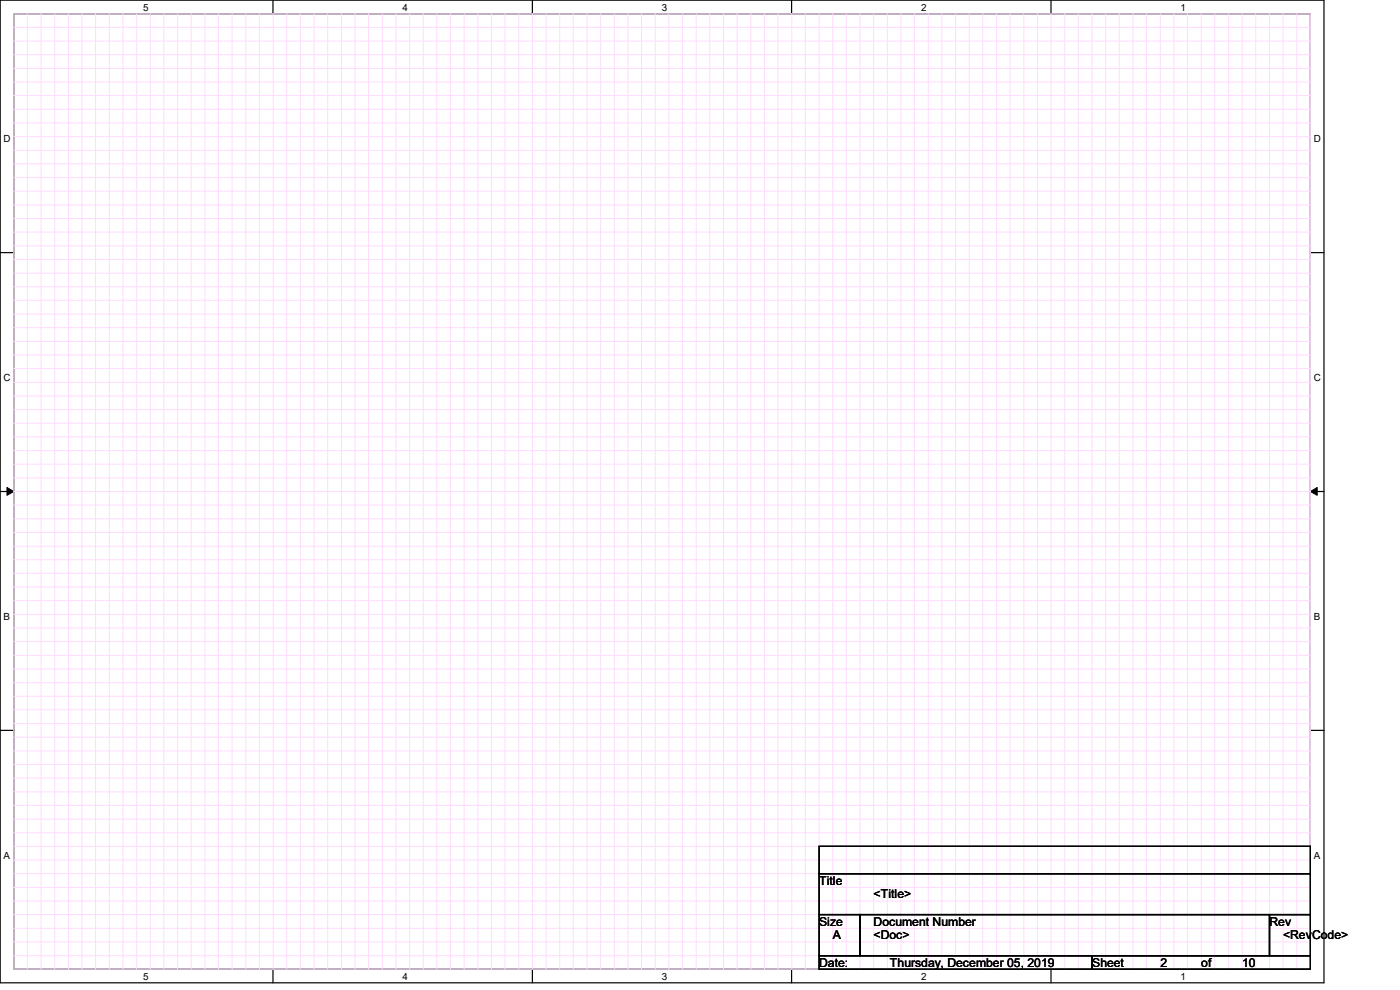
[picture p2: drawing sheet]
<svg xmlns="http://www.w3.org/2000/svg" width="297mm" height="210mm" viewBox="0 0 297 210" stroke-linecap="round" stroke-linejoin="round" font-family="sans-serif">
<defs><g id="words">
<g font-size="2.6">
<text x="173.8" y="187.7">Title</text>
<text x="185.3" y="190.6">&lt;Title&gt;</text>
<text x="173.8" y="196.3">Size</text>
<text x="185.3" y="196.3">Document Number</text>
<text x="269.3" y="196.3">Rev</text>
<text x="176.7" y="199.3">A</text>
<text x="185.3" y="199.3">&lt;Doc&gt;</text>
<text x="272.2" y="199.3">&lt;RevCode&gt;</text>
<text x="173.8" y="205.1">Date:</text>
<text x="188.8" y="205.1">Thursday, December 05, 2019</text>
<text x="231.7" y="205.1">Sheet</text>
<text x="246.2" y="205.1">2</text>
<text x="254.8" y="205.1">of</text>
<text x="263.5" y="205.1">10</text>
</g>
<g font-size="2.1">
<text x="30.4" y="2.2">5</text>
<text x="85.4" y="2.2">4</text>
<text x="140.4" y="2.2">3</text>
<text x="195.4" y="2.2">2</text>
<text x="250.4" y="2.2">1</text>
<text x=".8" y="30.1">D</text>
<text x="278.7" y="30.1">D</text>
<text x=".8" y="80.8">C</text>
<text x="278.7" y="80.8">C</text>
<text x=".8" y="131.5">B</text>
<text x="278.7" y="131.5">B</text>
<text x=".8" y="182.2">A</text>
<text x="278.7" y="182.2">A</text>
<text x="30.4" y="207.8">5</text>
<text x="85.4" y="207.8">4</text>
<text x="140.4" y="207.8">3</text>
<text x="195.4" y="207.8">2</text>
<text x="250.4" y="207.8">1</text>
</g>
</g></defs>
<path d="M0 0h280.9v208.5h-280.9zM2.9 2.9h275.1v202.7h-275.1z" fill="none" stroke="#000" stroke-width=".25"/>
<g fill="#fff">
<path d="M30.4 .3h1.1v2.4h-1.1z"/>
<path d="M30.4 205.9h1.1v2.3h-1.1z"/>
</g>
<path d="M57.9 0v2.9M57.9 205.6v2.9" fill="none" stroke="#000" stroke-width=".25"/>
<g fill="#fff">
<path d="M85.4 .3h1.1v2.4h-1.1z"/>
<path d="M85.4 205.9h1.1v2.3h-1.1z"/>
</g>
<path d="M112.9 0v2.9M112.9 205.6v2.9" fill="none" stroke="#000" stroke-width=".25"/>
<g fill="#fff">
<path d="M140.4 .3h1.2v2.4h-1.2z"/>
<path d="M140.4 205.9h1.2v2.3h-1.2z"/>
</g>
<path d="M167.9 0v2.9M167.9 205.6v2.9" fill="none" stroke="#000" stroke-width=".25"/>
<g fill="#fff">
<path d="M195.4 .3h1.2v2.4h-1.2z"/>
<path d="M195.4 205.9h1.2v2.3h-1.2z"/>
</g>
<path d="M223 0v2.9M223 205.6v2.9" fill="none" stroke="#000" stroke-width=".25"/>
<g fill="#fff">
<path d="M250.4 .3h1.2v2.4h-1.2z"/>
<path d="M250.4 205.9h1.2v2.3h-1.2z"/>
<path d="M.8 28.2h1.4v2.4h-1.4z"/>
<path d="M278.7 28.2h1.5v2.4h-1.5z"/>
<path d="M.8 78.9h1.4v2.3h-1.4z"/>
<path d="M278.7 78.9h1.5v2.3h-1.5z"/>
</g>
<path d="M0 53.6h2.9M278 53.6h2.9" fill="none" stroke="#000" stroke-width=".25"/>
<g fill="#fff">
<path d="M.8 129.6h1.3v2.3h-1.3z"/>
<path d="M278.7 129.6h1.4v2.3h-1.4z"/>
</g>
<path d="M0 104.3h2.9M278 104.3h2.9" fill="none" stroke="#000" stroke-width=".25"/>
<path d="M1.5 103.4l1.4 .9-1.4 .8zM278 104.3l1.4-.9v1.7z" fill="#000" stroke="#000" stroke-width=".21"/>
<g fill="#fff">
<path d="M.8 180.3h1.3v2.3h-1.3z"/>
<path d="M278.7 180.3h1.4v2.3h-1.4z"/>
</g>
<path d="M0 154.9h2.9M278 154.9h2.9M173.8 179.5h104.2v5.8h-104.2zM173.8 185.3h104.2v8.7h-104.2zM173.8 194h8.7v8.7h-8.7zM182.5 194h86.8v8.7h-86.8zM269.3 194h8.7v8.7h-8.7zM173.8 202.7h57.9v2.9h-57.9zM231.7 202.7h46.3v2.9h-46.3z" fill="none" stroke="#000" stroke-width=".25"/>
<g fill="none" stroke="#ffdbff" stroke-width=".21">
<path d="M2.9 2.9h275.1v202.7h-275.1zM2.9 5.8h275.1M2.9 8.7h275.1M2.9 11.6h275.1M2.9 14.5h275.1M2.9 17.4h275.1M5.8 2.9v202.7M8.7 2.9v202.7M11.6 2.9v202.7M14.5 2.9v202.7M17.4 2.9v202.7M20.3 2.9v202.7"/>
<path d="M23.2 2.9v202.7M26.1 2.9v202.7M29 2.9v202.7M31.9 2.9v202.7M34.8 2.9v202.7M37.7 2.9v202.7M40.6 2.9v202.7M43.5 2.9v202.7M46.4 2.9v202.7M49.2 2.9v202.7M52.2 2.9v202.7M55 2.9v202.7"/>
<path d="M58 2.9v202.7M60.8 2.9v202.7M63.7 2.9v202.7M66.6 2.9v202.7M69.5 2.9v202.7M72.4 2.9v202.7M75.3 2.9v202.7M78.2 2.9v202.7M81.1 2.9v202.7M84 2.9v202.7M86.9 2.9v202.7M89.8 2.9v202.7"/>
<path d="M92.7 2.9v202.7M95.6 2.9v202.7M98.5 2.9v202.7M101.4 2.9v202.7M104.3 2.9v202.7M107.1 2.9v202.7M110.1 2.9v202.7M112.9 2.9v202.7M115.9 2.9v202.7M118.7 2.9v202.7M121.6 2.9v202.7M124.5 2.9v202.7"/>
<path d="M127.4 2.9v202.7M130.3 2.9v202.7M133.2 2.9v202.7M136.1 2.9v202.7M139 2.9v202.7M141.9 2.9v202.7M144.8 2.9v202.7M147.7 2.9v202.7M150.6 2.9v202.7M153.5 2.9v202.7M156.4 2.9v202.7M159.3 2.9v202.7"/>
<path d="M162.2 2.9v202.7M165.1 2.9v202.7M168 2.9v202.7M170.9 2.9v202.7M173.8 2.9v202.7M176.7 2.9v202.7M179.5 2.9v202.7M182.5 2.9v202.7M185.3 2.9v202.7M188.3 2.9v202.7M191.1 2.9v202.7M194 2.9v202.7"/>
<path d="M196.9 2.9v202.7M199.8 2.9v202.7M202.7 2.9v202.7M205.6 2.9v202.7M208.5 2.9v202.7M211.4 2.9v202.7M214.3 2.9v202.7M217.2 2.9v202.7M220.1 2.9v202.7M223 2.9v202.7M225.9 2.9v202.7M228.8 2.9v202.7"/>
<path d="M231.7 2.9v202.7M234.6 2.9v202.7M237.4 2.9v202.7M240.4 2.9v202.7M243.2 2.9v202.7M246.2 2.9v202.7M249 2.9v202.7M251.9 2.9v202.7M254.8 2.9v202.7M257.7 2.9v202.7M260.6 2.9v202.7M263.5 2.9v202.7"/>
<path d="M266.4 2.9v202.7M269.3 2.9v202.7M272.2 2.9v202.7M275.1 2.9v202.7M2.9 20.3h275.1M2.9 23.2h275.1M2.9 26.1h275.1M2.9 29h275.1M2.9 31.9h275.1M2.9 34.8h275.1M2.9 37.7h275.1M2.9 40.6h275.1"/>
<path d="M2.9 43.5h275.1M2.9 46.4h275.1M2.9 49.2h275.1M2.9 52.2h275.1M2.9 55h275.1M2.9 58h275.1M2.9 60.8h275.1M2.9 63.7h275.1M2.9 66.6h275.1M2.9 69.5h275.1M2.9 72.4h275.1M2.9 75.3h275.1"/>
<path d="M2.9 78.2h275.1M2.9 81.1h275.1M2.9 84h275.1M2.9 86.9h275.1M2.9 89.8h275.1M2.9 92.7h275.1M2.9 95.6h275.1M2.9 98.5h275.1M2.9 101.4h275.1M2.9 104.3h275.1M2.9 107.1h275.1M2.9 110.1h275.1"/>
<path d="M2.9 112.9h275.1M2.9 115.9h275.1M2.9 118.7h275.1M2.9 121.6h275.1M2.9 124.5h275.1M2.9 127.4h275.1M2.9 130.3h275.1M2.9 133.2h275.1M2.9 136.1h275.1M2.9 139h275.1M2.9 141.9h275.1M2.9 144.8h275.1"/>
<path d="M2.9 147.7h275.1M2.9 150.6h275.1M2.9 153.5h275.1M2.9 156.4h275.1M2.9 159.3h275.1M2.9 162.2h275.1M2.9 165.1h275.1M2.9 168h275.1M2.9 170.9h275.1M2.9 173.8h275.1M2.9 176.7h275.1M2.9 179.5h275.1"/>
<path d="M2.9 182.5h275.1M2.9 185.3h275.1M2.9 188.3h275.1M2.9 191.1h275.1M2.9 194h275.1M2.9 196.9h275.1M2.9 199.8h275.1M2.9 202.7h275.1"/>
</g>
<use href="#words"/>
</svg>
